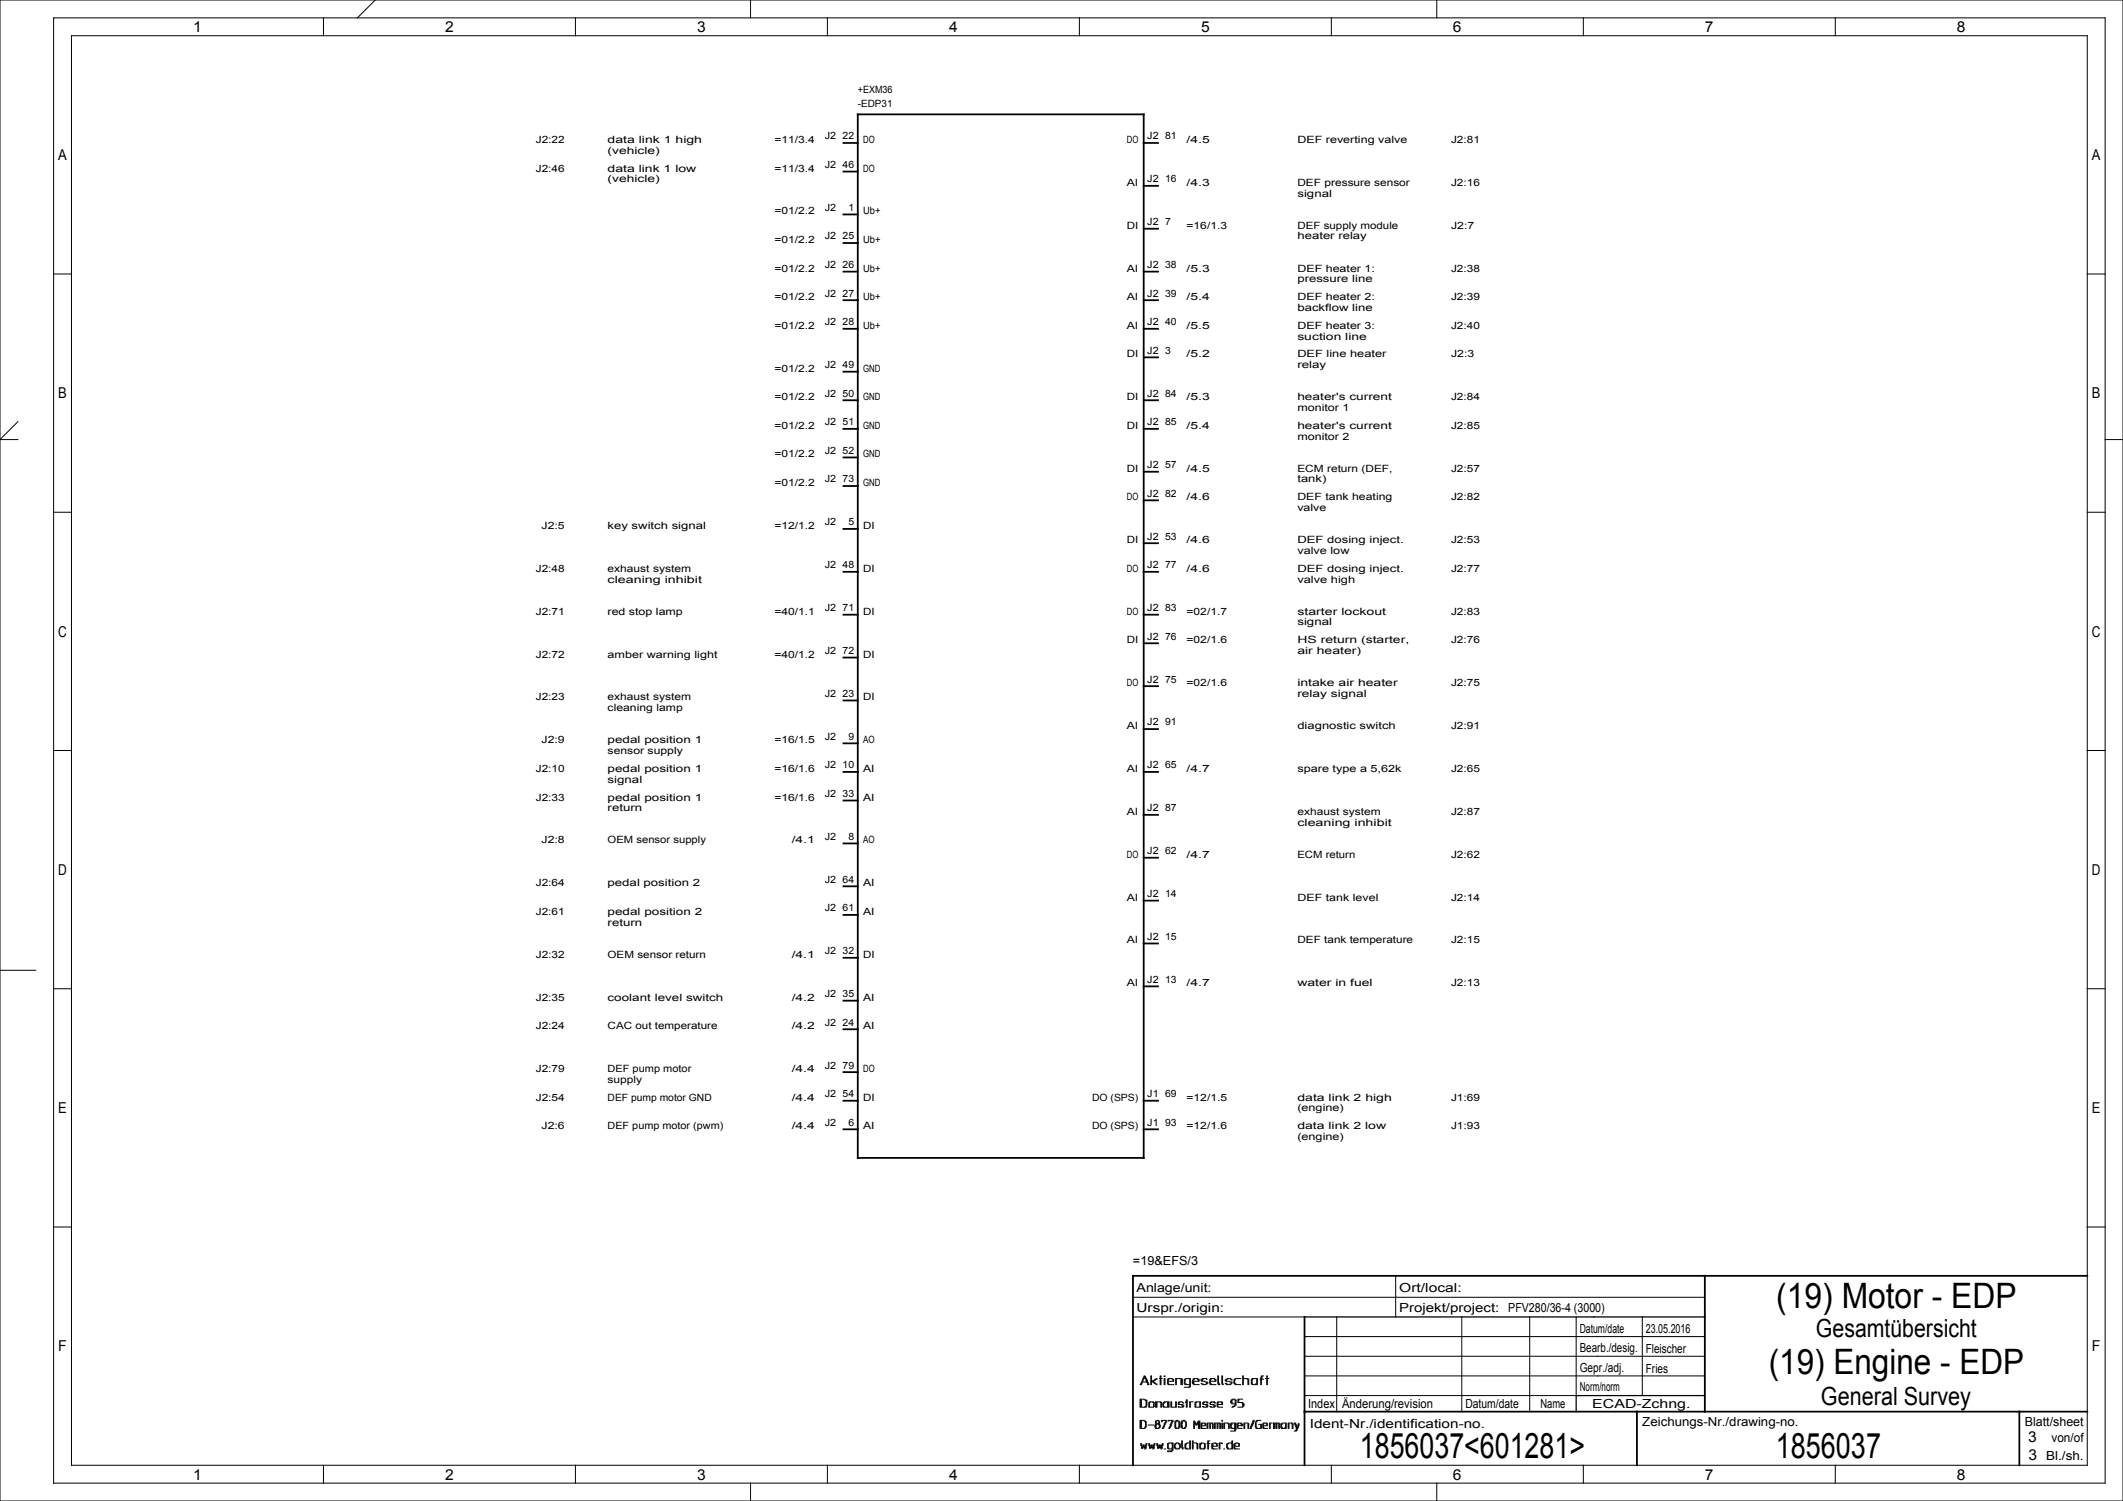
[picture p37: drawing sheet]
<svg xmlns="http://www.w3.org/2000/svg" width="594mm" height="420mm" viewBox="0 0 594 420" stroke-linecap="round" stroke-linejoin="round" font-family="sans-serif">
<defs><g id="words">
<g font-size="9.8">
<text x="497" y="365.9">(19) Motor - EDP</text>
<text x="494.9" y="384.4">(19) Engine - EDP</text>
<text x="380.5" y="408">1856037&lt;601281&gt;</text>
<text x="496.9" y="408">1856037</text>
</g>
<g font-size="7">
<text x="508.1" y="374.1">Gesamtübersicht</text>
<text x="509.5" y="393">General Survey</text>
</g>
<g font-size="4.2">
<text x="54" y="9">1</text>
<text x="124.5" y="9">2</text>
<text x="195" y="9">3</text>
<text x="265.5" y="9">4</text>
<text x="336" y="9">5</text>
<text x="406.5" y="9">6</text>
<text x="477" y="9">7</text>
<text x="547.5" y="9">8</text>
<text x="16.3" y="44.8">A</text>
<text x="585.3" y="44.8">A</text>
<text x="16.3" y="111.5">B</text>
<text x="585.3" y="111.5">B</text>
<text x="16.3" y="178.2">C</text>
<text x="585.3" y="178.2">C</text>
<text x="16.3" y="244.8">D</text>
<text x="585.3" y="244.8">D</text>
<text x="16.3" y="311.5">E</text>
<text x="585.3" y="311.5">E</text>
<text x="16.3" y="378.2">F</text>
<text x="585.3" y="378.2">F</text>
<text x="567.5" y="403.5">3</text>
<text x="54" y="414">1</text>
<text x="124.5" y="414">2</text>
<text x="195" y="414">3</text>
<text x="265.5" y="414">4</text>
<text x="336" y="414">5</text>
<text x="406.5" y="414">6</text>
<text x="477" y="414">7</text>
<text x="547.5" y="414">8</text>
<text x="567.5" y="408.5">3</text>
</g>
<g font-size="3.5">
<text x="317" y="354">=19&amp;EFS/3</text>
<text x="318" y="361.5">Anlage/unit:</text>
<text x="391.5" y="361.5">Ort/local:</text>
<text x="318" y="367">Urspr./origin:</text>
<text x="391.5" y="367">Projekt/project:</text>
<text x="422" y="367">PFV280/36-4 (3000)</text>
<text x="442" y="372.9">Datum/date</text>
<text x="460.5" y="373">23.05.2016</text>
<text x="442" y="383.9">Gepr./adj.</text>
<text x="442" y="378.4">Bearb./desig.</text>
<text x="460.5" y="378.5">Fleischer</text>
<text x="442" y="389.3">Norm/norm</text>
<text x="460.5" y="384">Fries</text>
<text x="366" y="394">Index</text>
<text x="375.5" y="394">Änderung/revision</text>
<text x="410" y="394">Datum/date</text>
<text x="431" y="394">Name</text>
<text x="445.5" y="394">ECAD-Zchng.</text>
<text x="366.5" y="399.5">Ident-Nr./identification-no.</text>
<text x="459.5" y="399">Zeichungs-Nr./drawing-no.</text>
<text x="566.5" y="399">Blatt/sheet</text>
<text x="574" y="403.5">von/of</text>
<text x="572.5" y="408.5">Bl./sh.</text>
</g>
<g font-size="2.8">
<text x="240" y="30">-EDP31</text>
<text x="240" y="26">+EXM36</text>
<text x="149.9" y="40">J2:22</text>
<text x="170" y="40">data link 1 high</text>
<text x="216.7" y="40">=11/3.4</text>
<text x="230.8" y="39">J2</text>
<text x="235.8" y="39">22</text>
<text x="241.5" y="40">DO</text>
<text x="315.3" y="40">DO</text>
<text x="321" y="39">J2</text>
<text x="326" y="39">81</text>
<text x="332" y="40">/4.5</text>
<text x="363" y="40">DEF reverting valve</text>
<text x="406" y="40">J2:81</text>
<text x="170" y="43">(vehicle)</text>
<text x="230.8" y="47">J2</text>
<text x="235.8" y="47">46</text>
<text x="149.9" y="48">J2:46</text>
<text x="170" y="51">(vehicle)</text>
<text x="170" y="48">data link 1 low</text>
<text x="216.7" y="48">=11/3.4</text>
<text x="241.5" y="48">DO</text>
<text x="315.3" y="52">AI</text>
<text x="321" y="51">J2</text>
<text x="326" y="51">16</text>
<text x="332" y="52">/4.3</text>
<text x="363" y="52">DEF pressure sensor</text>
<text x="406" y="52">J2:16</text>
<text x="230.8" y="59">J2</text>
<text x="237.4" y="59">1</text>
<text x="363" y="55">signal</text>
<text x="216.7" y="60">=01/2.2</text>
<text x="241.5" y="60">Ub+</text>
<text x="315.3" y="64">DI</text>
<text x="321" y="63">J2</text>
<text x="326" y="63">7</text>
<text x="332" y="64">=16/1.3</text>
<text x="363" y="64">DEF supply module</text>
<text x="406" y="64">J2:7</text>
<text x="216.7" y="68">=01/2.2</text>
<text x="230.8" y="67">J2</text>
<text x="235.8" y="67">25</text>
<text x="241.5" y="68">Ub+</text>
<text x="363" y="67">heater relay</text>
<text x="216.7" y="76">=01/2.2</text>
<text x="230.8" y="75">J2</text>
<text x="235.8" y="75">26</text>
<text x="241.5" y="76">Ub+</text>
<text x="315.3" y="76">AI</text>
<text x="321" y="75">J2</text>
<text x="326" y="75">38</text>
<text x="332" y="76">/5.3</text>
<text x="363" y="76">DEF heater 1:</text>
<text x="406" y="76">J2:38</text>
<text x="216.7" y="84">=01/2.2</text>
<text x="230.8" y="83">J2</text>
<text x="235.8" y="83">27</text>
<text x="241.5" y="84">Ub+</text>
<text x="315.3" y="84">AI</text>
<text x="321" y="83">J2</text>
<text x="326" y="83">39</text>
<text x="332" y="84">/5.4</text>
<text x="363" y="79">pressure line</text>
<text x="363" y="84">DEF heater 2:</text>
<text x="406" y="84">J2:39</text>
<text x="363" y="87">backflow line</text>
<text x="216.7" y="92">=01/2.2</text>
<text x="230.8" y="91">J2</text>
<text x="235.8" y="91">28</text>
<text x="241.5" y="92">Ub+</text>
<text x="315.3" y="92">AI</text>
<text x="321" y="91">J2</text>
<text x="326" y="91">40</text>
<text x="332" y="92">/5.5</text>
<text x="363" y="95">suction line</text>
<text x="363" y="92">DEF heater 3:</text>
<text x="406" y="92">J2:40</text>
<text x="315.3" y="100">DI</text>
<text x="321" y="99">J2</text>
<text x="326" y="99">3</text>
<text x="332" y="100">/5.2</text>
<text x="363" y="100">DEF line heater</text>
<text x="406" y="100">J2:3</text>
<text x="216.7" y="104">=01/2.2</text>
<text x="230.8" y="103">J2</text>
<text x="235.8" y="103">49</text>
<text x="241.5" y="104">GND</text>
<text x="363" y="103">relay</text>
<text x="216.7" y="112">=01/2.2</text>
<text x="230.8" y="111">J2</text>
<text x="235.8" y="111">50</text>
<text x="241.5" y="112">GND</text>
<text x="315.3" y="112">DI</text>
<text x="321" y="111">J2</text>
<text x="326" y="111">84</text>
<text x="332" y="112">/5.3</text>
<text x="363" y="112">heater's current</text>
<text x="406" y="112">J2:84</text>
<text x="216.7" y="120">=01/2.2</text>
<text x="230.8" y="119">J2</text>
<text x="235.8" y="119">51</text>
<text x="241.5" y="120">GND</text>
<text x="315.3" y="120">DI</text>
<text x="321" y="119">J2</text>
<text x="326" y="119">85</text>
<text x="332" y="120">/5.4</text>
<text x="363" y="115">monitor 1</text>
<text x="363" y="120">heater's current</text>
<text x="406" y="120">J2:85</text>
<text x="363" y="123">monitor 2</text>
<text x="216.7" y="128">=01/2.2</text>
<text x="230.8" y="127">J2</text>
<text x="235.8" y="127">52</text>
<text x="241.5" y="128">GND</text>
<text x="315.3" y="132">DI</text>
<text x="321" y="131">J2</text>
<text x="326" y="131">57</text>
<text x="332" y="132">/4.5</text>
<text x="363" y="132">ECM return (DEF,</text>
<text x="406" y="132">J2:57</text>
<text x="216.7" y="136">=01/2.2</text>
<text x="230.8" y="135">J2</text>
<text x="235.8" y="135">73</text>
<text x="241.5" y="136">GND</text>
<text x="363" y="135">tank)</text>
<text x="315.3" y="140">DO</text>
<text x="321" y="139">J2</text>
<text x="326" y="139">82</text>
<text x="332" y="140">/4.6</text>
<text x="363" y="140">DEF tank heating</text>
<text x="363" y="143">valve</text>
<text x="406" y="140">J2:82</text>
<text x="151.5" y="148">J2:5</text>
<text x="170" y="148">key switch signal</text>
<text x="216.7" y="148">=12/1.2</text>
<text x="230.8" y="147">J2</text>
<text x="237.4" y="147">5</text>
<text x="241.5" y="148">DI</text>
<text x="315.3" y="152">DI</text>
<text x="321" y="151">J2</text>
<text x="326" y="151">53</text>
<text x="332" y="152">/4.6</text>
<text x="363" y="155">valve low</text>
<text x="363" y="152">DEF dosing inject.</text>
<text x="406" y="152">J2:53</text>
<text x="149.9" y="160">J2:48</text>
<text x="170" y="160">exhaust system</text>
<text x="230.8" y="159">J2</text>
<text x="235.8" y="159">48</text>
<text x="241.5" y="160">DI</text>
<text x="315.3" y="160">DO</text>
<text x="321" y="159">J2</text>
<text x="326" y="159">77</text>
<text x="332" y="160">/4.6</text>
<text x="363" y="160">DEF dosing inject.</text>
<text x="406" y="160">J2:77</text>
<text x="170" y="163">cleaning inhibit</text>
<text x="363" y="163">valve high</text>
<text x="149.9" y="172">J2:71</text>
<text x="170" y="172">red stop lamp</text>
<text x="216.7" y="172">=40/1.1</text>
<text x="230.8" y="171">J2</text>
<text x="235.8" y="171">71</text>
<text x="241.5" y="172">DI</text>
<text x="315.3" y="172">DO</text>
<text x="321" y="171">J2</text>
<text x="326" y="171">83</text>
<text x="332" y="172">=02/1.7</text>
<text x="363" y="172">starter lockout</text>
<text x="406" y="172">J2:83</text>
<text x="315.3" y="180">DI</text>
<text x="321" y="179">J2</text>
<text x="326" y="179">76</text>
<text x="332" y="180">=02/1.6</text>
<text x="363" y="175">signal</text>
<text x="363" y="180">HS return (starter,</text>
<text x="406" y="180">J2:76</text>
<text x="149.9" y="184">J2:72</text>
<text x="170" y="184">amber warning light</text>
<text x="216.7" y="184">=40/1.2</text>
<text x="230.8" y="183">J2</text>
<text x="235.8" y="183">72</text>
<text x="241.5" y="184">DI</text>
<text x="363" y="183">air heater)</text>
<text x="321" y="191">J2</text>
<text x="326" y="191">75</text>
<text x="149.9" y="196">J2:23</text>
<text x="170" y="196">exhaust system</text>
<text x="230.8" y="195">J2</text>
<text x="235.8" y="195">23</text>
<text x="241.5" y="196">DI</text>
<text x="315.3" y="192">DO</text>
<text x="332" y="192">=02/1.6</text>
<text x="363" y="195">relay signal</text>
<text x="363" y="192">intake air heater</text>
<text x="406" y="192">J2:75</text>
<text x="170" y="199">cleaning lamp</text>
<text x="321" y="203">J2</text>
<text x="326" y="203">91</text>
<text x="151.5" y="208">J2:9</text>
<text x="170" y="208">pedal position 1</text>
<text x="216.7" y="208">=16/1.5</text>
<text x="230.8" y="207">J2</text>
<text x="237.4" y="207">9</text>
<text x="241.5" y="208">AO</text>
<text x="315.3" y="204">AI</text>
<text x="363" y="204">diagnostic switch</text>
<text x="406" y="204">J2:91</text>
<text x="149.9" y="216">J2:10</text>
<text x="170" y="211">sensor supply</text>
<text x="170" y="216">pedal position 1</text>
<text x="216.7" y="216">=16/1.6</text>
<text x="230.8" y="215">J2</text>
<text x="235.8" y="215">10</text>
<text x="241.5" y="216">AI</text>
<text x="315.3" y="216">AI</text>
<text x="321" y="215">J2</text>
<text x="326" y="215">65</text>
<text x="332" y="216">/4.7</text>
<text x="363" y="216">spare type a 5,62k</text>
<text x="406" y="216">J2:65</text>
<text x="170" y="219">signal</text>
<text x="149.9" y="224">J2:33</text>
<text x="170" y="224">pedal position 1</text>
<text x="170" y="227">return</text>
<text x="216.7" y="224">=16/1.6</text>
<text x="230.8" y="223">J2</text>
<text x="235.8" y="223">33</text>
<text x="241.5" y="224">AI</text>
<text x="315.3" y="228">AI</text>
<text x="321" y="227">J2</text>
<text x="326" y="227">87</text>
<text x="363" y="228">exhaust system</text>
<text x="406" y="228">J2:87</text>
<text x="363" y="231">cleaning inhibit</text>
<text x="151.5" y="236">J2:8</text>
<text x="170" y="236">OEM sensor supply</text>
<text x="221.5" y="236">/4.1</text>
<text x="230.8" y="235">J2</text>
<text x="237.4" y="235">8</text>
<text x="241.5" y="236">AO</text>
<text x="321" y="239">J2</text>
<text x="326" y="239">62</text>
<text x="315.3" y="240">DO</text>
<text x="332" y="240">/4.7</text>
<text x="363" y="240">ECM return</text>
<text x="406" y="240">J2:62</text>
<text x="149.9" y="248">J2:64</text>
<text x="170" y="248">pedal position 2</text>
<text x="230.8" y="247">J2</text>
<text x="235.8" y="247">64</text>
<text x="241.5" y="248">AI</text>
<text x="321" y="251">J2</text>
<text x="326" y="251">14</text>
<text x="149.9" y="256">J2:61</text>
<text x="170" y="256">pedal position 2</text>
<text x="230.8" y="255">J2</text>
<text x="235.8" y="255">61</text>
<text x="241.5" y="256">AI</text>
<text x="315.3" y="252">AI</text>
<text x="363" y="252">DEF tank level</text>
<text x="406" y="252">J2:14</text>
<text x="170" y="259">return</text>
<text x="315.3" y="264">AI</text>
<text x="321" y="263">J2</text>
<text x="326" y="263">15</text>
<text x="363" y="264">DEF tank temperature</text>
<text x="406" y="264">J2:15</text>
<text x="149.9" y="268">J2:32</text>
<text x="170" y="268">OEM sensor return</text>
<text x="221.5" y="268">/4.1</text>
<text x="230.8" y="267">J2</text>
<text x="235.8" y="267">32</text>
<text x="241.5" y="268">DI</text>
<text x="315.3" y="276">AI</text>
<text x="321" y="275">J2</text>
<text x="326" y="275">13</text>
<text x="332" y="276">/4.7</text>
<text x="363" y="276">water in fuel</text>
<text x="406" y="276">J2:13</text>
<text x="149.9" y="280">J2:35</text>
<text x="170" y="280">coolant level switch</text>
<text x="221.5" y="280">/4.2</text>
<text x="230.8" y="279">J2</text>
<text x="235.8" y="279">35</text>
<text x="241.5" y="280">AI</text>
<text x="230.8" y="287">J2</text>
<text x="235.8" y="287">24</text>
<text x="149.9" y="288">J2:24</text>
<text x="170" y="288">CAC out temperature</text>
<text x="221.5" y="288">/4.2</text>
<text x="241.5" y="288">AI</text>
<text x="230.8" y="299">J2</text>
<text x="235.8" y="299">79</text>
<text x="149.9" y="300">J2:79</text>
<text x="170" y="303">supply</text>
<text x="170" y="300">DEF pump motor</text>
<text x="221.5" y="300">/4.4</text>
<text x="241.5" y="300">DO</text>
<text x="149.9" y="308">J2:54</text>
<text x="170" y="308">DEF pump motor GND</text>
<text x="221.5" y="308">/4.4</text>
<text x="230.8" y="307">J2</text>
<text x="235.8" y="307">54</text>
<text x="241.5" y="308">DI</text>
<text x="305.5" y="308">DO (SPS)</text>
<text x="321" y="307">J1</text>
<text x="326" y="307">69</text>
<text x="332" y="308">=12/1.5</text>
<text x="363" y="311">(engine)</text>
<text x="363" y="308">data link 2 high</text>
<text x="406" y="308">J1:69</text>
<text x="151.5" y="316">J2:6</text>
<text x="170" y="316">DEF pump motor (pwm)</text>
<text x="221.5" y="316">/4.4</text>
<text x="230.8" y="315">J2</text>
<text x="237.4" y="315">6</text>
<text x="241.5" y="316">AI</text>
<text x="305.5" y="316">DO (SPS)</text>
<text x="321" y="315">J1</text>
<text x="326" y="315">93</text>
<text x="332" y="316">=12/1.6</text>
<text x="363" y="316">data link 2 low</text>
<text x="406" y="316">J1:93</text>
<text x="363" y="319">(engine)</text>
</g>
</g></defs>
<g fill="none" stroke="#000" stroke-width=".28">
<path d="M0 0h594v420h-594zM15 5h574v410h-574zM20 10h564v400h-564zM90.5 5v5M105 0l-5 5M161 5v5M210 0v5M231.5 5v5M302 5v5M372.5 5v5M402 0v5M443 5v5"/>
<path d="M513.5 5v5M15 76.7h5M584 76.7h5M5 118l-5 5h5M589 123h5M15 143.3h5M584 143.3h5M15 210h5M584 210h5M0 271.5h10M15 276.7h5M584 276.7h5"/>
<path d="M15 343.3h5M390.5 357v11.5M584 343.3h5M317 363h160M317 368.5h48M365 379.5h112M365 374h112M374 368.5v26.5M409 368.5v26.5M428 368.5v26.5M441 368.5v22M459.5 368.5v22"/>
<path d="M319 398h.4M319 387.4h.4M319 398.6h.4M319 399.5h.4M319 393h.4M319 399.1h.4M319 398.8h.4M319 398.9h.4M319 392.1h.4M319 392.6h.4M319 399.3h.4M319 397.6h.4"/>
<path d="M319 392.8h.4M319 398.4h.4M319 392.4h.4M319 399.7h1.3M319 393.6h.4M319 393.8h1.7M319 398.2h.4M319 393.2h.4M319 392.3h.4M319 391.9h.4M319 391.7h.4M319 397.8h.4"/>
<path d="M319 393.4h.4M319 397.4h1.1M319 391.5h1.1M319.2 387.1h.4M319.2 387.2h.2M319.4 386.9h.2M319.4 386.7h1.7M319.6 386.5h.2M319.6 386.3h.2M319.8 385.9h.1M319.8 385.7h.3M319.8 386.1h.1"/>
<path d="M319.9 385.6h.2M319.9 385.4h.6M320.1 397.6h.4M320.1 385h.2M320.1 385.2h.4M320.1 391.7h.6M320.3 399.5h.2M320.3 399.3h.4M320.3 385.6h.4M320.3 393.6h.4M320.3 397.8h.4M320.5 385.9h.4"/>
<path d="M320.5 398h.2M320.5 398.6h.2M320.5 399.1h.2M320.5 398.8h.2M320.5 398.9h.2M320.5 398.4h.2M320.5 385.7h.2M320.5 398.2h.2M320.5 391.9h.4M320.7 386.5h.4M320.7 393h.2M320.7 392.1h.2"/>
<path d="M320.7 392.6h.2M320.7 392.8h.2M320.7 392.4h.2M320.7 393.2h.2M320.7 386.1h.2M320.7 386.3h.4M320.7 392.3h.2M320.7 393.4h.2M320.9 386.9h.4M321.1 387.4h.3M321.1 387.1h.2M321.1 387.2h.3"/>
<path d="M321.3 398.8h1.5M321.4 393h.2M321.4 392.6h.2M321.4 392.8h.2M321.4 392.4h.4M321.4 393.6h.2M321.4 393.8h1.4M321.4 393.2h.2M321.4 393.4h.2M321.6 392.3h1.2M322 385.9h.2M322 387.4h.2"/>
<path d="M322 386.5h.2M322 387.1h.2M322 386.9h.2M322 386.7h.4M322 385h.2M322 385.6h.2M322 385.7h.2M322 387.2h.2M322 386.1h.2M322 385.2h.2M322 386.3h.2M322 385.4h.2"/>
<path d="M322.4 386.5h.4M322.6 386.7h.3M322.6 392.4h.3M322.6 386.3h.5M322.8 393h.1M322.8 392.6h.1M322.8 386.9h.3M322.8 392.8h.1M322.8 393.6h.1M322.8 393.2h.1M322.8 393.4h.1M322.9 387.1h.4"/>
<path d="M322.9 386.1h.4M323.1 385.9h.6M323.1 399.1h.2M323.1 398.8h.4M323.1 398.9h.4M323.1 399.3h.4M323.3 398h.2M323.3 398.6h.4M323.3 399.5h.2M323.3 393h.4M323.3 392.6h.4M323.3 397.6h.4"/>
<path d="M323.3 392.8h.4M323.3 398.4h1.1M323.3 392.4h.4M323.3 399.7h1M323.3 393.6h.4M323.3 393.8h.4M323.3 387.2h.4M323.3 398.2h.2M323.3 393.2h.4M323.3 392.3h1.5M323.3 397.8h.2M323.3 393.4h.4"/>
<path d="M323.5 387.4h.2M323.5 385.7h.2M323.7 397.4h.4M324.1 398.6h.3M324.1 397.6h.3M324.1 398.2h.3M324.3 398h.1M324.3 399.5h.1M324.3 398.8h.3M324.3 399.3h.3M324.3 397.8h.1M324.4 399.1h.2"/>
<path d="M324.4 398.9h.2M324.4 385.7h.8M324.6 385.9h.2M324.6 387.4h.2M324.6 386.5h.2M324.6 387.1h.2M324.6 386.9h.2M324.6 386.7h.2M324.6 385h.2M324.6 392.4h.4M324.6 385.6h.2M324.6 387.2h.2"/>
<path d="M324.6 386.1h.2M324.6 385.2h.2M324.6 386.3h.2M324.6 385.4h.2M324.8 393h.2M324.8 392.6h.2M324.8 392.8h.2M324.8 393.6h.2M324.8 393.8h.2M324.8 393.2h.2M324.8 393.4h.2M325 397.6h.2"/>
<path d="M325 397.8h.2M325 397.4h1.3M325.2 399.7h.4M325.4 399.5h.2M325.4 393h.2M325.4 392.6h.4M325.4 399.3h.4M325.4 392.8h.2M325.4 393.6h.4M325.4 393.2h.2M325.4 393.4h.2M325.6 399.1h.2"/>
<path d="M325.6 398.9h.2M325.6 392.4h.3M325.6 393.8h1.5M325.8 385.9h.1M325.8 387.4h.1M325.8 386.5h.1M325.8 398.6h.1M325.8 398.8h.1M325.8 387.1h.1M325.8 386.9h.1M325.8 386.7h.1M325.8 398.4h.3"/>
<path d="M325.8 385h.1M325.8 385.7h.1M325.8 387.2h.1M325.8 386.1h.1M325.8 385.2h.1M325.8 386.3h.1M325.8 392.3h1.3M325.9 398h.4M325.9 398.2h.2M326.1 397.6h.4M326.1 397.8h.2M326.7 385.9h.4"/>
<path d="M326.7 386.5h1.7M326.7 393h.4M326.7 387.1h.2M326.7 392.6h.4M326.7 386.9h.2M326.7 386.7h.2M326.7 392.8h.4M326.7 392.4h.4M326.7 393.6h.4M326.7 387.2h.4M326.7 393.2h.4M326.7 386.1h.2"/>
<path d="M326.7 386.3h.2M326.7 393.4h.4M326.9 387.4h1.5M326.9 397.6h.2M326.9 385.7h1.1M326.9 397.4h1.3M327.1 399.5h.3M327.1 399.7h.2M327.3 399.1h.3M327.3 399.3h.1M327.4 398.6h.4M327.4 398.8h.4"/>
<path d="M327.4 398.9h.2M327.6 393h.2M327.6 392.6h.2M327.6 392.8h.2M327.6 398.4h.2M327.6 392.4h.2M327.6 393.6h.2M327.6 393.8h1.5M327.6 398.2h.4M327.6 393.2h.2M327.6 392.3h.2M327.6 393.4h.2"/>
<path d="M327.8 398h.2M327.8 397.6h.4M327.8 397.8h.4M328 385.9h.4M328.2 386.1h.2M328.2 386.3h.2M328.8 398h.1M328.8 398.6h.1M328.8 399.5h.3M328.8 399.1h.1M328.8 398.8h.1M328.8 398.9h.1"/>
<path d="M328.8 399.3h.1M328.8 397.6h.5M328.8 398.4h.1M328.8 398.2h.1M328.8 397.8h.3M328.9 385.9h.2M328.9 387.4h.2M328.9 386.5h.2M328.9 393h.2M328.9 387.1h.2M328.9 392.6h.2M328.9 386.9h.2"/>
<path d="M328.9 386.7h.2M328.9 392.8h.2M328.9 392.4h.2M328.9 399.7h.8M328.9 393.6h.2M328.9 385.7h1.7M328.9 387.2h.2M328.9 393.2h.2M328.9 386.1h.2M328.9 386.3h.2M328.9 392.3h.2M328.9 393.4h.2"/>
<path d="M329.1 397.4h.4M329.5 397.6h.4M329.7 399.5h.4M329.7 393h1.1M329.7 392.6h.2M329.7 399.3h.4M329.7 392.8h.2M329.7 392.4h.4M329.7 393.6h.2M329.7 393.8h1.3M329.7 397.8h.4M329.9 398h.2"/>
<path d="M329.9 398.6h.2M329.9 399.1h.2M329.9 398.8h.2M329.9 398.9h.2M329.9 398.4h.2M329.9 398.2h.2M329.9 392.3h.9M330.4 385.9h.4M330.4 398h.4M330.4 387.4h.4M330.4 386.5h.4M330.4 398.6h.2"/>
<path d="M330.4 399.1h.4M330.4 398.8h.2M330.4 398.9h.4M330.4 387.1h.4M330.4 386.9h.4M330.4 399.3h.4M330.4 386.7h.4M330.4 398.4h.4M330.4 387.2h.4M330.4 398.2h.4M330.4 386.1h.4M330.4 386.3h.4"/>
<path d="M330.6 399.5h.2M330.6 397.6h.6M330.6 393.2h.6M330.6 397.8h.2M330.8 392.4h.2M330.8 399.7h.8M330.8 393.6h.4M331 392.6h.2M331 393.4h.2M331 397.4h.4M331.4 385.9h.4M331.4 386.5h.2"/>
<path d="M331.4 399.5h.4M331.4 387.1h.2M331.4 386.9h.2M331.4 386.7h.2M331.4 397.6h.4M331.4 388.2h1.5M331.4 387.2h.5M331.4 386.1h.2M331.4 386.3h.2M331.6 387.4h1.5M331.6 399.3h.2M331.6 397.8h.2"/>
<path d="M331.8 398h.1M331.8 398.6h.1M331.8 399.1h.1M331.8 398.8h.1M331.8 398.9h.1M331.8 398.4h.1M331.8 392.4h.3M331.8 385.7h1.3M331.8 398.2h.1M331.8 392.3h.5M331.9 393h.2M331.9 392.1h.2"/>
<path d="M331.9 392.6h.2M331.9 392.8h.2M331.9 393.6h.2M331.9 393.8h.2M331.9 393.2h.2M331.9 391.9h.2M331.9 391.7h.2M331.9 393.4h.2M332.7 388h.4M332.9 385.9h.2M332.9 386.5h.2M332.9 393h.2"/>
<path d="M332.9 387.1h.2M332.9 392.6h.2M332.9 386.9h.2M332.9 386.7h.2M332.9 392.8h.2M332.9 392.4h.2M332.9 393.6h.2M332.9 393.8h.2M332.9 387.2h.2M332.9 393.2h.2M332.9 386.1h.2M332.9 386.3h.2"/>
<path d="M332.9 392.3h.9M332.9 393.4h.2M332.9 387.6h.2M332.9 387.8h.2M333.6 386.5h1.9M333.6 387.1h.4M333.6 386.9h.4M333.6 386.7h.4M333.6 386.3h.2M333.8 385.9h.4M333.8 387.2h.4M333.8 386.1h.2"/>
<path d="M334 398h.4M334 387.4h1.5M334 398.6h.2M334 399.5h.2M334 399.1h.2M334 398.8h.2M334 398.9h.2M334 399.3h.2M334 397.6h.2M334 398.4h.2M334 399.7h.2M334 385.7h1.1"/>
<path d="M334 398.2h.2M334 397.8h.4M334.4 393h.2M334.4 392.6h.2M334.4 392.8h.2M334.4 398.4h.4M334.4 392.4h.4M334.4 393.6h.2M334.4 393.8h1.5M334.4 398.2h.2M334.4 393.2h.2M334.4 393.4h.2"/>
<path d="M334.6 398.6h.3M334.6 398.8h.3M334.6 392.3h1.3M334.9 398.4h.2M334.9 398.2h.2M335.1 385.9h.4M335.1 398h.6M335.1 386.1h.4M335.1 397.8h.6M335.3 398.6h.4M335.3 399.5h.4M335.3 399.1h.4"/>
<path d="M335.3 398.8h.4M335.3 398.9h.4M335.3 399.3h.4M335.3 397.6h.4M335.3 398.4h.4M335.3 399.7h.4M335.3 398.2h.4M335.3 386.3h.2M335.7 393h.2M335.7 392.6h.2M335.7 392.8h.2M335.7 392.4h.2"/>
<path d="M335.7 393.6h.2M335.7 393.2h.2M335.7 393.4h.2M336.1 385.9h.5M336.1 398.6h.2M336.1 399.5h.2M336.1 399.1h.2M336.1 398.8h.2M336.1 398.9h1.3M336.1 387.1h.2M336.1 399.3h.2M336.1 398.4h.3"/>
<path d="M336.1 399.7h1.3M336.1 398.2h1.1M336.1 386.1h.3M336.1 386.3h.3M336.3 386.5h.9M336.3 387.2h.3M336.4 387.4h1M336.4 392.6h.2M336.4 392.8h.4M336.4 393.6h.4M336.4 385.7h1.2M336.6 393h1.1"/>
<path d="M336.6 392.4h.4M336.6 393.8h1.1M336.8 392.3h.9M337 398.4h.4M337.2 398.6h.2M337.2 398.8h.2M337.2 386.7h.5M337.4 387.2h.3M337.4 393.2h.5M337.6 385.9h.1M337.6 387.1h.3M337.6 386.9h.3"/>
<path d="M337.6 392.4h.3M337.6 393.6h.3M337.7 398.6h.2M337.7 399.5h.2M337.7 399.1h.2M337.7 398.8h.2M337.7 398.9h.2M337.7 392.6h.2M337.7 399.3h.2M337.7 398.4h.2M337.7 399.7h.2M337.7 398.2h1.6"/>
<path d="M337.7 393.4h.2M338.5 385.9h.4M338.5 386.5h1.7M338.5 398.6h.2M338.5 399.5h.2M338.5 399.1h.2M338.5 398.8h.2M338.5 398.9h.2M338.5 387.1h.2M338.5 392.6h.2M338.5 386.9h.2M338.5 399.3h.2"/>
<path d="M338.5 386.7h.2M338.5 392.8h.2M338.5 398.4h.2M338.5 399.7h.2M338.5 393.6h.4M338.5 387.2h.6M338.5 386.1h.2M338.5 386.3h.2M338.7 387.4h1.5M338.7 393h.9M338.7 392.4h.4M338.7 385.7h1.1"/>
<path d="M338.7 393.8h1.1M338.9 392.3h.9M339.1 398.4h.3M339.3 398.6h.1M339.3 399.5h.1M339.3 399.1h.1M339.3 398.8h.1M339.3 398.9h.1M339.3 399.3h.1M339.3 399.7h.1M339.4 393.2h.6M339.6 392.4h.4"/>
<path d="M339.6 393.6h.4M339.8 385.9h.4M339.8 398.6h.2M339.8 399.5h.2M339.8 399.1h.2M339.8 398.8h.2M339.8 398.9h.2M339.8 392.6h.2M339.8 399.3h.2M339.8 398.4h.2M339.8 399.7h.2M339.8 398.2h1.5"/>
<path d="M339.8 393.4h.2M340 386.1h.2M340 386.3h.2M340.6 398.6h.1M340.6 399.5h.1M340.6 393h1.5M340.6 399.1h.1M340.6 398.8h.1M340.6 398.9h.1M340.6 392.6h.1M340.6 399.3h.1M340.6 392.8h.1"/>
<path d="M340.6 398.4h.1M340.6 392.4h.3M340.6 399.7h.1M340.6 393.6h.1M340.6 393.2h.1M340.6 393.4h.1M340.7 385.9h.2M340.7 386.5h.2M340.7 387.1h.4M340.7 386.9h.2M340.7 386.7h.2M340.7 385h.2"/>
<path d="M340.7 385.6h.2M340.7 385.7h.2M340.7 393.8h1.4M340.7 387.2h.4M340.7 386.1h.2M340.7 385.2h.2M340.7 386.3h.2M340.7 392.3h1.2M340.7 385.4h.2M340.9 387.4h.4M341.1 398.4h.4M341.3 398.6h.2"/>
<path d="M341.3 399.5h.2M341.3 399.1h.2M341.3 398.8h.2M341.3 398.9h.2M341.3 399.3h.2M341.3 399.7h.2M341.7 392.4h.4M341.9 385.9h.2M341.9 386.5h.2M341.9 398.6h.2M341.9 399.5h.2M341.9 399.1h.2"/>
<path d="M341.9 398.8h.2M341.9 398.9h.2M341.9 387.1h.2M341.9 392.6h.2M341.9 386.9h.2M341.9 399.3h.2M341.9 386.7h.2M341.9 397.6h.2M341.9 392.8h.2M341.9 398.4h.2M341.9 385h.2M341.9 399.7h.2"/>
<path d="M341.9 385.6h.2M341.9 385.7h.2M341.9 387.2h.3M341.9 398.2h.2M341.9 386.1h.2M341.9 385.2h.2M341.9 386.3h.2M341.9 385.4h.2M341.9 397.4h.2M342.1 387.4h.1M342.4 398.6h.2M342.4 399.5h.2"/>
<path d="M342.4 399.1h.2M342.4 398.8h.2M342.4 398.9h.2M342.4 399.3h.2M342.4 398.4h.2M342.4 399.7h.2M342.4 398.2h1.3M342.8 387.1h.4M342.8 386.1h.4M342.8 386.3h.4M343 385.9h.4M343 386.5h1.1"/>
<path d="M343 387.2h.4M343.2 387.4h1.1M343.4 385.7h.9M343.6 398.4h.3M343.7 398.6h.2M343.7 399.5h.2M343.7 399.1h.2M343.7 398.8h.2M343.7 398.9h.2M343.7 399.3h.2M343.7 399.7h.2M344.1 386.7h.6"/>
<path d="M344.1 387.2h.4M344.3 385.9h.4M344.3 398.6h.4M344.3 399.5h.4M344.3 399.1h.2M344.3 398.8h.2M344.3 398.9h.2M344.3 392.1h.4M344.3 399.3h.2M344.3 398.4h.4M344.3 392.4h.4M344.3 392.3h.4"/>
<path d="M344.5 387.1h.2M344.5 392.6h.4M344.5 386.9h.2M344.5 399.7h1.3M344.5 398.2h1.3M344.5 386.1h.2M344.5 391.9h.2M344.5 391.7h.4M344.7 392.8h1.1M344.7 393.8h.4M344.9 393.6h.5M344.9 391.5h.5"/>
<path d="M345.2 386.5h.2M345.2 387.1h.4M345.2 386.9h.2M345.2 386.7h.2M345.2 386.1h.4M345.2 386.3h.2M345.2 391.7h.6M345.2 393.4h.4M345.4 385.9h.2M345.4 398.6h.4M345.4 399.5h.4M345.4 399.1h.4"/>
<path d="M345.4 398.8h.4M345.4 398.9h.4M345.4 399.3h.4M345.4 399.9h.4M345.4 398.4h.4M345.4 387.2h.4M345.4 393.2h.4M345.6 387.4h1.5M345.6 393h.2M345.6 392.1h.2M345.6 392.6h.2M345.6 392.4h.2"/>
<path d="M345.6 385.7h1.5M345.6 392.3h.2M345.6 391.9h.2M346.2 398.6h.2M346.2 399.5h.2M346.2 399.1h.2M346.2 398.8h.2M346.2 398.9h1.5M346.2 399.3h.2M346.2 398.4h.4M346.4 392.1h.2M346.4 392.4h1.3"/>
<path d="M346.4 399.7h1.1M346.4 393.8h1.3M346.4 398.2h.9M346.4 392.3h.2M346.4 391.9h.2M346.4 391.7h.3M346.4 391.5h1.3M347.1 398.4h.4M347.3 398.6h.4M347.3 398.8h.4M347.5 392.6h.4M347.7 385.9h.2"/>
<path d="M347.7 387.4h.2M347.7 386.5h.2M347.7 393h.4M347.7 387.1h.2M347.7 386.9h.2M347.7 386.7h.2M347.7 392.8h.4M347.7 385h.2M347.7 385.6h.2M347.7 393.6h.2M347.7 385.7h1.5M347.7 387.2h.2"/>
<path d="M347.7 393.2h.4M347.7 386.1h.2M347.7 385.2h.2M347.7 386.3h.2M347.7 385.4h.2M347.7 393.4h.4M348.1 398.6h.1M348.1 399.5h.1M348.1 399.1h.1M348.1 398.8h.1M348.1 398.9h.1M348.1 399.3h.1"/>
<path d="M348.1 398.4h.1M348.1 399.7h.1M348.1 398.2h1.1M349 385.9h.4M349.2 387.4h.2M349.2 386.5h.2M349.2 398.6h.2M349.2 399.5h.2M349.2 399.1h.2M349.2 398.8h.2M349.2 398.9h.2M349.2 387.1h.2"/>
<path d="M349.2 386.9h.2M349.2 399.3h.2M349.2 386.7h.2M349.2 398.4h.2M349.2 399.7h.2M349.2 387.2h.2M349.2 386.1h.2M349.2 386.3h.2M349.7 399.7h.4M349.9 399.5h.2M349.9 399.1h.4M349.9 399.3h.2"/>
<path d="M350.1 385.9h.4M350.1 386.5h.2M350.1 398.6h.4M350.1 398.8h.4M350.1 398.9h.2M350.1 387.1h.2M350.1 386.9h.2M350.1 386.7h.2M350.1 387.2h.4M350.1 386.1h.2M350.1 386.3h.2M350.3 387.4h1.1"/>
<path d="M350.3 398.4h.4M350.3 385.7h1.5M350.3 398.2h.4M350.5 398h.2M350.5 397.6h.4M350.5 397.8h.4M350.7 397.4h.2M351.2 398h.2M351.2 398.6h.2M351.2 399.1h.2M351.2 398.8h.2M351.2 398.9h.2"/>
<path d="M351.2 399.3h.4M351.2 398.4h.2M351.2 387.2h.6M351.2 398.2h.2M351.4 399.5h.2M351.4 397.6h.4M351.4 399.7h1.5M351.4 397.8h.2M351.6 385.9h.2M351.6 387.4h.2M351.6 386.5h.2M351.6 387.1h.2"/>
<path d="M351.6 386.9h.2M351.6 386.7h.2M351.6 386.1h.2M351.6 386.3h.2M351.6 397.4h1.1M352.2 398.6h.7M352.6 385.9h.9M352.7 387.4h.2M352.7 386.5h.2M352.7 399.5h.2M352.7 399.1h.2M352.7 398.8h.2"/>
<path d="M352.7 398.9h.2M352.7 387.1h.2M352.7 386.9h.2M352.7 399.3h.2M352.7 386.7h.2M352.7 385.6h.2M352.7 385.7h.4M352.7 387.2h.2M352.7 386.1h.2M352.7 386.3h.2M352.7 385.4h.4M352.9 385h.6"/>
<path d="M352.9 385.2h.2M353.3 398.6h.2M353.3 399.5h.4M353.3 399.1h.2M353.3 398.8h.2M353.3 398.9h1.3M353.3 399.3h.2M353.3 398.4h.4M353.5 399.7h1.1M353.5 398.2h.9M354.1 385.7h.9M354.2 398.4h.4"/>
<path d="M354.4 385.9h.2M354.4 387.4h.2M354.4 386.5h.2M354.4 398.6h.2M354.4 398.8h.2M354.4 387.1h.2M354.4 386.9h.2M354.4 386.7h.2M354.4 385h.2M354.4 385.6h.2M354.4 387.2h.2M354.4 386.1h.2"/>
<path d="M354.4 385.2h.2M354.4 386.3h.2M354.4 385.4h.2M355.2 398.6h.2M355.2 399.5h.2M355.2 399.1h.2M355.2 398.8h.2M355.2 398.9h.2M355.2 399.3h.2M355.2 398.4h.2M355.2 399.7h.2M355.2 398.2h.7"/>
<path d="M356.3 398.6h.4M356.3 399.5h.4M356.3 399.1h.4M356.3 398.8h.4M356.3 398.9h.4M356.3 399.3h.4M356.3 398.4h.4M356.3 399.7h.4M356.3 398.2h1.5M357.1 398.6h.1M357.1 399.5h.1M357.1 399.1h.1"/>
<path d="M357.1 398.8h.1M357.1 398.9h.1M357.1 399.3h.1M357.1 398.4h.1M357.1 399.7h.1M357.6 398.4h.4M357.8 398.6h.2M357.8 399.5h.2M357.8 399.1h.2M357.8 398.8h.2M357.8 398.9h.2M357.8 399.3h.2"/>
<path d="M357.8 399.7h.2M358.4 398.6h.3M358.4 399.5h.3M358.4 399.1h.2M358.4 398.8h.2M358.4 398.9h.2M358.4 399.3h.3M358.4 398.4h.3M358.6 399.7h1.3M358.7 398.2h1.2M359.5 399.5h.4M359.7 398.6h.2"/>
<path d="M359.7 399.1h.2M359.7 398.8h.2M359.7 398.9h.2M359.7 399.3h.2M359.7 398.4h.2M360.4 398.6h.2M360.4 399.5h.2M360.4 399.1h.2M360.4 398.8h.2M360.4 398.9h.2M360.4 399.3h.2M360.4 398.4h.2"/>
<path d="M360.4 399.7h.2M360.4 398.2h1.2M361.4 398.4h.3M361.6 398.6h.1M361.6 399.5h.1M361.6 399.1h.1M361.6 398.8h.1M361.6 398.9h.1M361.6 399.3h.1M361.6 399.7h.1M362.1 398.4h.4M362.1 398.2h.4"/>
<path d="M362.3 398.6h.4M362.3 398.8h.4M362.5 399.1h.4M362.5 398.9h.2M362.7 399.5h.6M362.7 399.3h.6M362.7 399.9h.4M362.7 399.7h.4M363.1 399.1h.2M363.1 398.9h.3M363.3 398.6h.1M363.3 398.8h.1"/>
<path d="M363.3 398.4h.1M365 385h112M365 390.5h78M90.5 410v5M161 410v5M210 415v5M231.5 410v5M302 410v5M319.2 403.9h.2M319.2 404.3h.2M319.2 404.1h.2M319.2 404.5h.2"/>
<path d="M319.4 404.9h.5M319.4 405.2h.4M319.4 404.7h.2M319.4 405.1h.4M319.8 404.7h.5M319.8 404.3h.3M319.8 404.5h.3M320.1 404.9h.6M320.1 405.1h.6M320.3 405.4h.2M320.3 405.2h.4M320.5 404.7h.2"/>
<path d="M320.5 404.3h.4M320.5 404.5h.2M320.7 403.9h.2M320.7 404.1h.2M321.4 403.9h.2M321.4 404.3h.4M321.4 404.1h.2M321.4 404.5h.4M321.6 404.9h.6M321.6 405.2h.4M321.6 404.7h.2M321.6 405.1h.6"/>
<path d="M322 404.7h.6M322 404.5h.6M322.2 404.3h.2M322.4 404.9h.5M322.4 405.1h.5M322.6 405.4h.2M322.6 405.2h.3M322.8 404.7h.1M322.8 404.3h.3M322.8 404.5h.1M322.9 403.9h.2M322.9 404.1h.2"/>
<path d="M323.7 403.9h.2M323.7 404.3h.4M323.7 404.1h.2M323.7 404.5h.4M323.9 404.9h.5M323.9 405.2h.4M323.9 404.7h.2M323.9 405.1h.5M324.3 404.7h.5M324.3 404.5h.5M324.4 404.3h.2M324.6 404.9h.6"/>
<path d="M324.6 405.1h.6M324.8 405.4h.2M324.8 405.2h.4M325 404.7h.2M325 404.3h.4M325 404.5h.4M325.2 403.9h.2M325.2 404.1h.2M325.8 405.4h.3M326.7 404.9h.2M326.7 405.2h.4M326.7 404.7h.2"/>
<path d="M326.7 403.9h.4M326.7 404.3h.2M326.7 404.1h.2M326.7 404.5h.2M326.7 405.1h.2M326.7 406.2h1.1M326.7 406h1.3M326.9 405.4h1.3M327.1 403.7h1.1M327.8 405.2h.4M327.8 403.9h.4M327.8 405.8h.4"/>
<path d="M328 404.9h.2M328 404.7h.2M328 404.3h.2M328 404.1h.2M328 404.5h.2M328 405.1h.2M328 405.6h.2M328.6 404.9h.2M328.6 404.7h.2M328.6 404.3h.3M328.6 404.5h.2M328.6 405.1h.3"/>
<path d="M328.8 405.2h.3M328.8 403.9h.3M328.8 404.1h.1M328.9 405.4h1M329.1 403.7h.6M329.7 405.2h.4M329.7 403.9h.4M329.9 404.1h.4M330.1 404.9h.2M330.1 404.7h.2M330.1 404.3h.2M330.1 404.5h.2"/>
<path d="M330.1 405.1h.2M330.6 404.9h.2M330.6 403.2h.2M330.6 404.7h.2M330.6 403.9h.2M330.6 404.3h.2M330.6 404.1h.2M330.6 403.4h.2M330.6 404.5h.2M330.6 405.1h.4M330.6 403.7h.2M330.6 403.6h.2"/>
<path d="M330.8 405.4h.2M330.8 405.2h.2M331.6 404.9h.2M331.6 405.2h.5M331.6 404.7h.2M331.6 404.3h.2M331.6 404.1h.3M331.6 404.5h.2M331.6 405.1h.2M331.8 405.4h1.3M331.8 403.9h.3M332.1 403.7h1"/>
<path d="M332.9 404.9h.2M332.9 403.2h.2M332.9 405.2h.2M332.9 404.7h.2M332.9 403.9h.2M332.9 404.3h.2M332.9 404.1h.2M332.9 403.4h.2M332.9 404.5h.2M332.9 405.1h.2M332.9 403.6h.2M333.6 405.4h.2"/>
<path d="M333.6 404.9h.2M333.6 403.2h.2M333.6 405.2h.2M333.6 404.7h.2M333.6 403.9h.2M333.6 404.3h.2M333.6 404.1h.2M333.6 403.4h.2M333.6 404.5h.2M333.6 405.1h.2M333.6 403.7h1.2M333.6 403.6h.2"/>
<path d="M334.8 403.9h.3M334.9 405.4h.2M334.9 404.9h.2M334.9 405.2h.2M334.9 404.7h.2M334.9 404.3h.2M334.9 404.1h.2M334.9 404.5h.2M334.9 405.1h.2M335.7 404.9h.2M335.7 405.2h.4M335.7 404.7h.2"/>
<path d="M335.7 403.9h.6M335.7 404.3h.2M335.7 404.1h.4M335.7 404.5h.2M335.7 405.1h.2M335.9 405.4h1.1M336.1 403.7h.5M336.6 405.2h.6M336.8 403.9h.4M337 404.9h.2M337 404.7h.2M337 404.3h.2"/>
<path d="M337 404.1h.2M337 404.5h.2M337 405.1h.2M337.7 403.9h.8M337.9 405.4h.2M337.9 404.9h.2M337.9 403.2h.6M337.9 405.2h.2M337.9 404.7h.2M337.9 404.3h.2M337.9 404.1h.2M337.9 403.4h.2"/>
<path d="M337.9 404.5h.2M337.9 405.1h.2M337.9 403.7h.2M337.9 403.6h.2M339.1 404.9h.2M339.1 405.2h.5M339.1 404.7h1.5M339.1 403.9h.3M339.1 404.3h.2M339.1 404.1h.3M339.1 404.5h.3M339.1 405.1h.2"/>
<path d="M339.3 405.4h1.3M339.6 403.7h.6M340 403.9h.6M340.4 404.3h.2M340.4 404.1h.2M340.4 404.5h.2M341.1 405.4h.2M341.1 404.9h.2M341.1 405.2h.2M341.1 404.7h.2M341.1 403.9h.2M341.1 404.3h.2"/>
<path d="M341.1 404.1h.2M341.1 404.5h.2M341.1 405.1h.2M341.1 403.7h.8M341.7 403.9h.4M342.4 405.4h.2M343.2 404.9h.2M343.2 404.7h.2M343.2 404.3h.2M343.2 404.1h.4M343.2 404.5h.2M343.2 405.1h.4"/>
<path d="M343.4 405.4h1.5M343.4 405.2h.3M343.4 403.9h.3M343.7 403.7h1.2M344.3 400.4h1.3M344.5 405.2h.4M344.5 403.9h.4M344.7 404.9h.2M344.7 403.2h.2M344.7 404.7h.2M344.7 404.3h.2M344.7 404.1h.2"/>
<path d="M344.7 403.4h.2M344.7 404.5h.2M344.7 405.1h.2M344.7 403.6h.2M345.2 404.9h.2M345.2 405.2h.6M345.2 404.7h1.5M345.2 404.3h.2M345.2 404.1h.4M345.2 404.5h.4M345.2 405.1h.2M345.4 405.4h1.3"/>
<path d="M345.4 403.9h.4M345.4 400.3h.2M345.4 400.1h.4M345.8 403.7h.6M346.4 403.9h.3M346.6 404.3h.1M346.6 404.1h.1M346.6 404.5h.1M362.1 400.4h.6M362.5 400.3h.4M362.7 400.1h.2M372.5 410v5"/>
<path d="M402 415v5M443 410v5M513.5 410v5"/>
</g>
<g fill="none" stroke="#000" stroke-width=".5">
<path d="M240 32h80v292h-80zM236 40h4M236 48h4M320 40h4M320 52h4M236 60h4M236 76h4M236 68h4M320 76h4M320 64h4M236 92h4M236 84h4"/>
<path d="M320 100h4M320 92h4M320 84h4M236 104h4M236 112h4M236 120h4M320 112h4M320 120h4M236 136h4M236 128h4M320 140h4M320 132h4"/>
<path d="M236 160h4M236 148h4M320 152h4M320 160h4M236 172h4M320 172h4M320 180h4M236 196h4M236 184h4M320 192h4M236 216h4M236 208h4"/>
<path d="M320 204h4M320 216h4M236 224h4M236 236h4M320 228h4M236 248h4M236 256h4M320 252h4M320 240h4M236 268h4M320 264h4M320 276h4"/>
<path d="M236 280h4M236 288h4M236 308h4M236 300h4M236 316h4M320 308h4M320 316h4M477 357v38M584 357h-267v53M365 368.5v41.5M365 395h219M458 395v15"/>
<path d="M565 395v15"/>
</g>
<path d="M365 368.5h112M477 390.5h-36v4.5" fill="none" stroke="#000" stroke-width=".35"/>
<use href="#words"/>
</svg>
